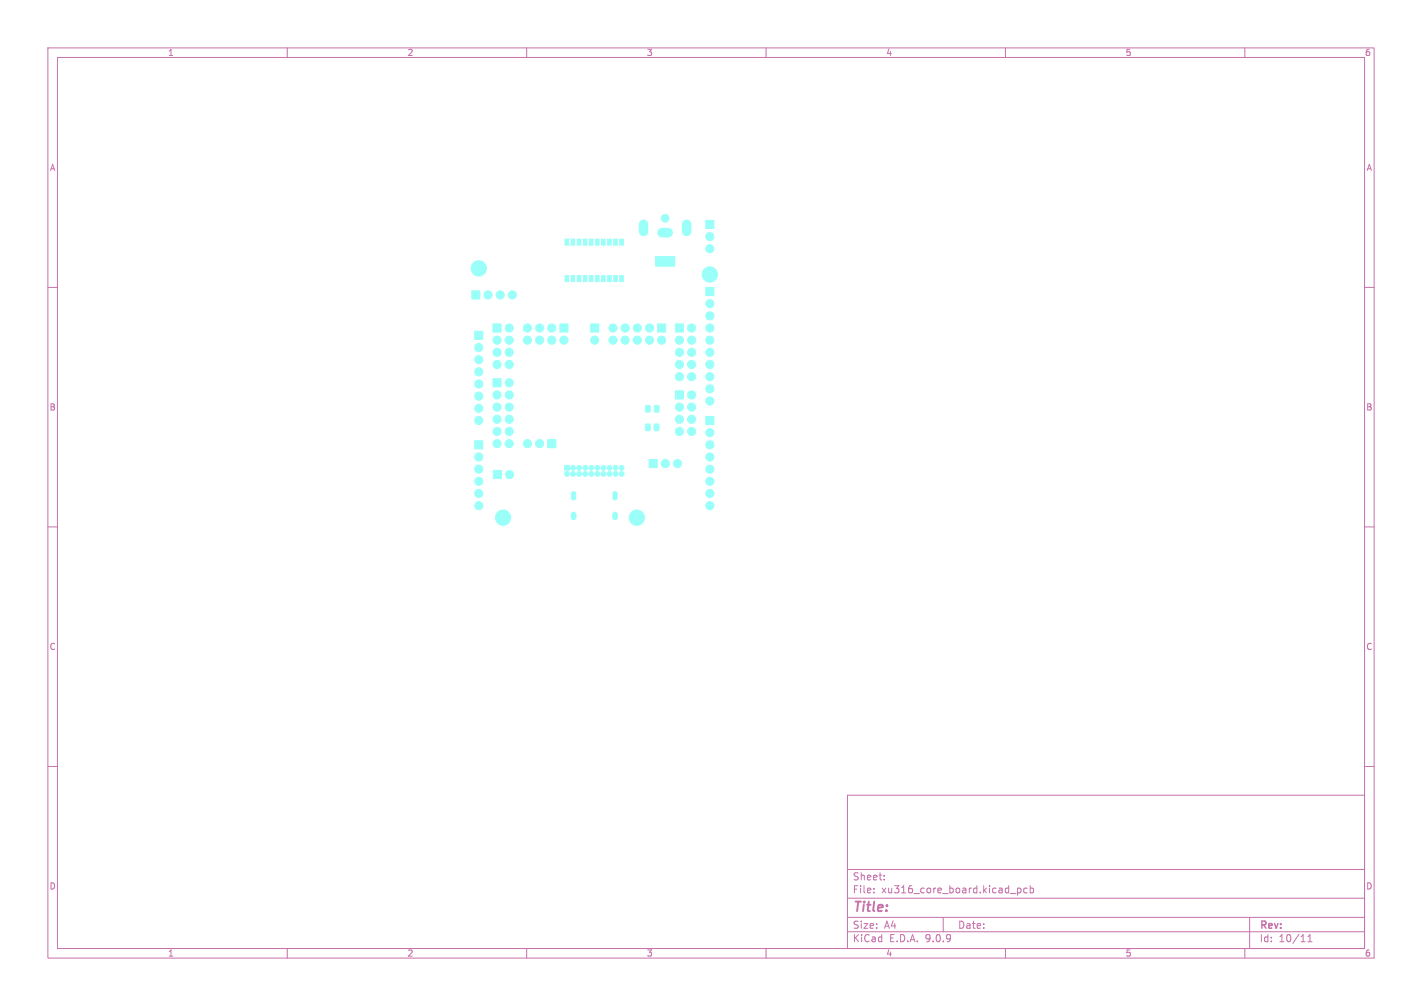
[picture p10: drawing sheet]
<svg xmlns="http://www.w3.org/2000/svg" width="297mm" height="210mm" viewBox="0 0 297 210" stroke-linecap="round" stroke-linejoin="round" font-family="sans-serif">
<defs><g id="words">
<text font-size="2.8" fill="#c872ab" x="178" y="190.9">Title:</text>
<g font-size="2.1" fill="#c872ab">
<text x="178" y="184">Sheet:</text>
<text x="178" y="186.7">File:</text>
<text x="184.1" y="186.7">xu316_core_board.kicad_pcb</text>
<text x="178" y="196.9">KiCad</text>
<text x="178" y="194.1">Size:</text>
<text x="184.7" y="194.1">A4</text>
<text x="185.7" y="196.9">E.D.A.</text>
<text x="193.3" y="196.9">9.0.9</text>
<text x="200" y="194.1">Date:</text>
<text x="263" y="194.3">Rev:</text>
<text x="263" y="196.9">Id:</text>
<text x="267.1" y="196.9">10/11</text>
</g>
<g font-size="1.8" fill="#c872ab">
<text x="35" y="11.9">1</text>
<text x="85" y="11.9">2</text>
<text x="135" y="11.9">3</text>
<text x="185" y="11.9">4</text>
<text x="235" y="11.9">5</text>
<text x="285" y="11.9">6</text>
<text x="10.3" y="35.9">A</text>
<text x="285.4" y="35.9">A</text>
<text x="10.3" y="85.9">B</text>
<text x="285.3" y="85.9">B</text>
<text x="10.3" y="135.9">C</text>
<text x="285.3" y="135.9">C</text>
<text x="10.3" y="185.9">D</text>
<text x="285.3" y="185.9">D</text>
<text x="35" y="199.9">1</text>
<text x="85" y="199.9">2</text>
<text x="135" y="199.9">3</text>
<text x="185" y="199.9">4</text>
<text x="235" y="199.9">5</text>
<text x="285" y="199.9">6</text>
</g>
</g></defs>
<g fill="none" stroke="#c872ab" stroke-width=".21">
<path d="M10 10h277v190h-277zM12 12h273v186h-273zM60 10v2M110 10v2M160 10v2M210 10v2M260 10v2M10 60h2M285 60h2M10 110h2M285 110h2M10 160h2"/>
<path d="M177 166h108v32h-108zM285 160h2M60 198v2M110 198v2M160 198v2M177 194.5h108M177 191.5h108M177 187.5h108M177 181.5h108M182.5 186.3v.1M182.5 185.5v.1M184.7 183.6v.1"/>
<path d="M184.7 182.8v.1M197 191.5v3M210 198v2M211 186.5h1.2M212.5 185.4v1.5M212.5 185.5l.5-.1 .2 .3-.1 .6h-.6M214.5 185.5l-.4-.1-.3 .3 .2 .6h.5M215.2 185.5l.4-.1 .3 .3-.2 .6h-.5M215.2 184.9v1.5M260 198v2M261 191.5v6.5M273.2 196.6h.8"/>
<path d="M273.2 195.5l.4-.4v1.5"/>
</g>
<g fill="#9afff8" stroke="#9afff8" stroke-width=".21">
<path d="M116.9 67.6h1.7v1.7h-1.7z"/>
<path d="M103 98.2h1.7v1.7h-1.7z"/>
<path d="M147.4 86.9h1.7v1.7h-1.7z"/>
<path d="M136.9 53.6h4v2h-4z"/>
<path d="M114.4 91.8h1.7v1.7h-1.7z"/>
<path d="M137.3 67.6h1.7v1.7h-1.7z"/>
<path d="M147.4 46h1.7v1.7h-1.7z"/>
<path d="M135.6 95.9h1.7v1.7h-1.7z"/>
<path d="M141.1 67.6h1.7v1.7h-1.7z"/>
<path d="M99.1 92h1.7v1.7h-1.7z"/>
<path d="M103 67.6h1.7v1.7h-1.7z"/>
<path d="M98.5 60.7h1.7v1.7h-1.7z"/>
<path d="M141.1 81.6h1.7v1.7h-1.7z"/>
<path d="M123.4 67.6h1.7v1.7h-1.7z"/>
<path d="M103 79.1h1.7v1.7h-1.7z"/>
<path d="M147.4 60h1.7v1.7h-1.7z"/>
<path d="M117.9 97.2h1v1h-1z"/>
<path d="M99.1 69.2h1.7v1.7h-1.7z"/>
<path d="M118 49.9h.8v1.3h-.8z"/>
<path d="M119.3 49.9h.7v1.3h-.7z"/>
<path d="M120.5 49.9h.8v1.3h-.8z"/>
<path d="M121.8 49.9h.8v1.3h-.8z"/>
<path d="M123.1 49.9h.7v1.3h-.7z"/>
<path d="M124.4 49.9h.7v1.3h-.7z"/>
<path d="M125.6 49.9h.8v1.3h-.8z"/>
<path d="M126.9 49.9h.8v1.3h-.8z"/>
<path d="M128.2 49.9h.7v1.3h-.7z"/>
<path d="M129.4 49.9h.8v1.3h-.8z"/>
<path d="M129.4 57.5h.8v1.3h-.8z"/>
<path d="M128.2 57.5h.7v1.3h-.7z"/>
<path d="M126.9 57.5h.8v1.3h-.8z"/>
<path d="M125.6 57.5h.8v1.3h-.8z"/>
<path d="M124.4 57.5h.7v1.3h-.7z"/>
<path d="M123.1 57.5h.7v1.3h-.7z"/>
<path d="M121.8 57.5h.8v1.3h-.8z"/>
<path d="M120.5 57.5h.8v1.3h-.8z"/>
<path d="M119.3 57.5h.7v1.3h-.7z"/>
<path d="M118 57.5h.8v1.3h-.8z"/>
<path d="M136.7 88.6l.7-.1 .2 .2v1l-.1 .2h-.6l-.3-.2z"/>
<path d="M134.9 88.6l.7-.1 .2 .2v1l-.1 .2h-.7l-.2-.2z"/>
<path d="M136.7 84.7l.7-.1 .3 .2v1l-.2 .2h-.6l-.2-.1z"/>
<path d="M134.9 84.7l.7-.1 .2 .2v1l-.1 .2h-.6l-.3-.1z"/>
<circle cx="100" cy="56" r="1.6"/>
<circle cx="105.1" cy="108.1" r="1.6"/>
<circle cx="117.8" cy="71" r=".85"/>
<circle cx="115.2" cy="68.5" r=".85"/>
<circle cx="115.2" cy="71" r=".85"/>
<circle cx="112.7" cy="68.5" r=".85"/>
<circle cx="112.7" cy="71" r=".85"/>
<circle cx="110.2" cy="68.5" r=".85"/>
<circle cx="110.2" cy="71" r=".85"/>
<circle cx="148.3" cy="57.3" r="1.6"/>
<circle cx="106.4" cy="99.1" r=".85"/>
<circle cx="148.3" cy="90.3" r=".85"/>
<circle cx="148.3" cy="92.9" r=".85"/>
<circle cx="148.3" cy="95.4" r=".85"/>
<circle cx="148.3" cy="97.9" r=".85"/>
<circle cx="148.3" cy="100.5" r=".85"/>
<circle cx="148.3" cy="103" r=".85"/>
<circle cx="148.3" cy="105.6" r=".85"/>
<circle cx="138.9" cy="45.6" r=".8"/>
<circle cx="112.7" cy="92.6" r=".85"/>
<circle cx="110.2" cy="92.6" r=".85"/>
<circle cx="138.2" cy="71" r=".85"/>
<circle cx="135.7" cy="68.5" r=".85"/>
<circle cx="135.7" cy="71" r=".85"/>
<circle cx="133.1" cy="68.5" r=".85"/>
<circle cx="133.1" cy="71" r=".85"/>
<circle cx="130.6" cy="68.5" r=".85"/>
<circle cx="130.6" cy="71" r=".85"/>
<circle cx="128" cy="68.5" r=".85"/>
<circle cx="128" cy="71" r=".85"/>
<circle cx="133" cy="108.1" r="1.6"/>
<circle cx="148.3" cy="49.4" r=".85"/>
<circle cx="148.3" cy="51.9" r=".85"/>
<circle cx="139" cy="96.8" r=".85"/>
<circle cx="141.5" cy="96.8" r=".85"/>
<circle cx="144.4" cy="68.5" r=".85"/>
<circle cx="141.9" cy="71" r=".85"/>
<circle cx="144.4" cy="71" r=".85"/>
<circle cx="141.9" cy="73.6" r=".85"/>
<circle cx="144.4" cy="73.6" r=".85"/>
<circle cx="141.9" cy="76.1" r=".85"/>
<circle cx="144.4" cy="76.1" r=".85"/>
<circle cx="141.9" cy="78.6" r=".85"/>
<circle cx="144.4" cy="78.6" r=".85"/>
<circle cx="100" cy="95.4" r=".85"/>
<circle cx="100" cy="97.9" r=".85"/>
<circle cx="100" cy="100.5" r=".85"/>
<circle cx="100" cy="103" r=".85"/>
<circle cx="100" cy="105.6" r=".85"/>
<circle cx="106.3" cy="68.5" r=".85"/>
<circle cx="103.8" cy="71" r=".85"/>
<circle cx="106.3" cy="71" r=".85"/>
<circle cx="103.8" cy="73.6" r=".85"/>
<circle cx="106.3" cy="73.6" r=".85"/>
<circle cx="103.8" cy="76.1" r=".85"/>
<circle cx="106.3" cy="76.1" r=".85"/>
<circle cx="101.9" cy="61.6" r=".85"/>
<circle cx="104.5" cy="61.6" r=".85"/>
<circle cx="107" cy="61.6" r=".85"/>
<circle cx="144.4" cy="82.4" r=".85"/>
<circle cx="141.9" cy="85" r=".85"/>
<circle cx="144.4" cy="85" r=".85"/>
<circle cx="141.9" cy="87.5" r=".85"/>
<circle cx="144.4" cy="87.5" r=".85"/>
<circle cx="141.9" cy="90.1" r=".85"/>
<circle cx="144.4" cy="90.1" r=".85"/>
<circle cx="124.2" cy="71" r=".85"/>
<circle cx="106.3" cy="79.9" r=".85"/>
<circle cx="103.8" cy="82.4" r=".85"/>
<circle cx="106.3" cy="82.4" r=".85"/>
<circle cx="103.8" cy="85" r=".85"/>
<circle cx="106.3" cy="85" r=".85"/>
<circle cx="103.8" cy="87.5" r=".85"/>
<circle cx="106.3" cy="87.5" r=".85"/>
<circle cx="103.8" cy="90.1" r=".85"/>
<circle cx="106.3" cy="90.1" r=".85"/>
<circle cx="103.8" cy="92.6" r=".85"/>
<circle cx="106.3" cy="92.6" r=".85"/>
<circle cx="148.3" cy="63.4" r=".85"/>
<circle cx="148.3" cy="65.9" r=".85"/>
<circle cx="148.3" cy="68.5" r=".85"/>
<circle cx="148.3" cy="71" r=".85"/>
<circle cx="148.3" cy="73.6" r=".85"/>
<circle cx="148.3" cy="76.1" r=".85"/>
<circle cx="148.3" cy="78.6" r=".85"/>
<circle cx="148.3" cy="81.2" r=".85"/>
<circle cx="148.3" cy="83.7" r=".85"/>
<circle cx="118.4" cy="98.9" r=".5"/>
<circle cx="119.7" cy="97.7" r=".5"/>
<circle cx="119.7" cy="98.9" r=".5"/>
<circle cx="121" cy="97.7" r=".5"/>
<circle cx="121" cy="98.9" r=".5"/>
<circle cx="122.2" cy="97.7" r=".5"/>
<circle cx="122.2" cy="98.9" r=".5"/>
<circle cx="123.5" cy="97.7" r=".5"/>
<circle cx="123.5" cy="98.9" r=".5"/>
<circle cx="124.8" cy="97.7" r=".5"/>
<circle cx="124.8" cy="98.9" r=".5"/>
<circle cx="126" cy="97.7" r=".5"/>
<circle cx="126" cy="98.9" r=".5"/>
<circle cx="127.3" cy="97.7" r=".5"/>
<circle cx="127.3" cy="98.9" r=".5"/>
<circle cx="128.6" cy="97.7" r=".5"/>
<circle cx="128.6" cy="98.9" r=".5"/>
<circle cx="129.8" cy="97.7" r=".5"/>
<circle cx="129.8" cy="98.9" r=".5"/>
<circle cx="100" cy="72.5" r=".85"/>
<circle cx="100" cy="75.1" r=".85"/>
<circle cx="100" cy="77.6" r=".85"/>
<circle cx="100" cy="80.2" r=".85"/>
<circle cx="100" cy="82.7" r=".85"/>
<circle cx="100" cy="85.2" r=".85"/>
<circle cx="100" cy="87.8" r=".85"/>
</g>
<path d="M119.8 103v.9M128.5 103v.9" fill="none" stroke="#9afff8" stroke-width="1.1"/>
<path d="M119.8 107.4v.6M128.5 107.4v.6" fill="none" stroke="#9afff8" stroke-width="1.2"/>
<path d="M134.4 46.8v1.5M138.3 48.6h1.3M143.4 46.8v1.5" fill="none" stroke="#9afff8" stroke-width="2"/>
<use href="#words"/>
</svg>
